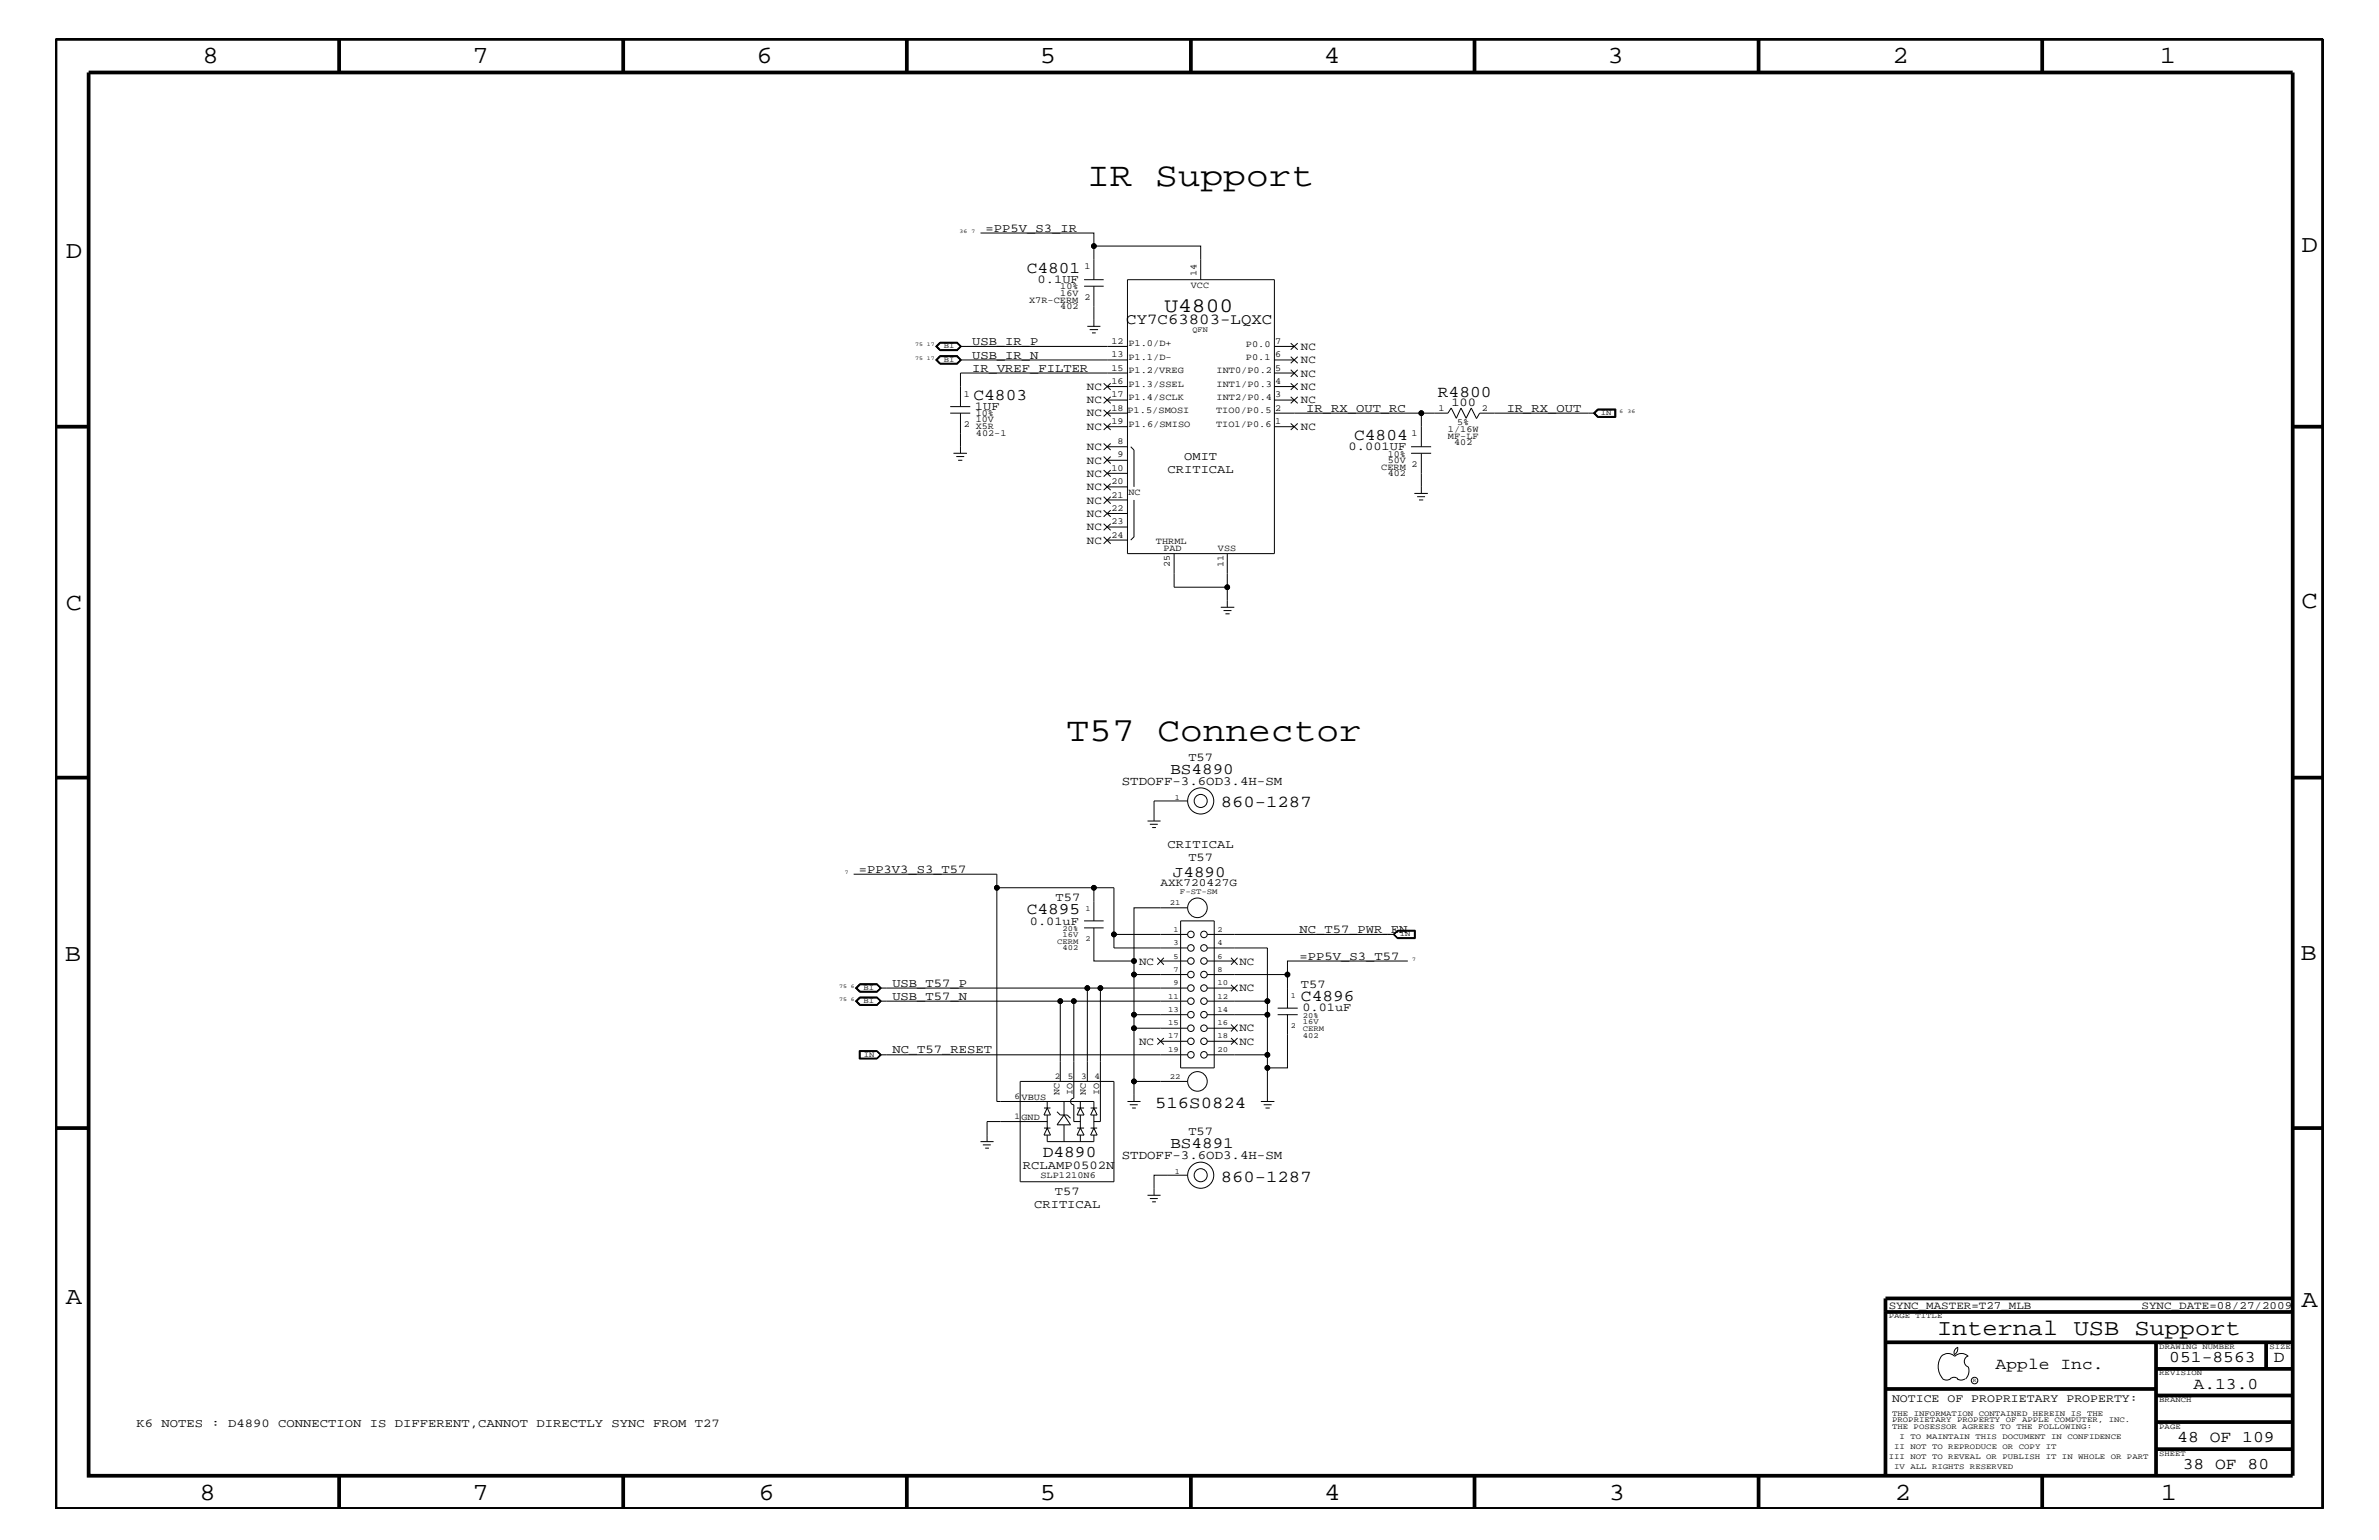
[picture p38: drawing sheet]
<svg xmlns="http://www.w3.org/2000/svg" width="432mm" height="279mm" viewBox="0 0 432 279" stroke-linecap="round" stroke-linejoin="round" font-family="sans-serif">
<defs><g id="words">
<g font-size="6.2">
<text x="197.3" y="33.7">IR Support</text>
<text x="193.6" y="134.4">T57 Connector</text>
</g>
<g font-size="4.5">
<text x="36.7" y="11.5">8</text>
<text x="85.8" y="11.5">7</text>
<text x="137.3" y="11.5">6</text>
<text x="188.7" y="11.5">5</text>
<text x="240.3" y="11.5">4</text>
<text x="291.8" y="11.5">3</text>
<text x="343.5" y="11.5">2</text>
<text x="392" y="11.5">1</text>
<text x="11.9" y="46.8">D</text>
<text x="417.7" y="45.7">D</text>
<text x="11.9" y="110.6">C</text>
<text x="417.7" y="110.3">C</text>
<text x="11.8" y="174.3">B</text>
<text x="417.6" y="174.2">B</text>
<text x="11.9" y="236.7">A</text>
<text x="417.7" y="237.1">A</text>
<text x="36.2" y="272.1">8</text>
<text x="85.8" y="272.1">7</text>
<text x="137.7" y="272.1">6</text>
<text x="188.7" y="272.1">5</text>
<text x="240.4" y="272.1">4</text>
<text x="292" y="272.1">3</text>
<text x="343.9" y="272.1">2</text>
<text x="392.2" y="272.1">1</text>
</g>
<text font-size="4.1" x="351.6" y="242.3">Internal USB Support</text>
<text font-size="3.7" x="211.4" y="56.7">U4800</text>
<g font-size="3">
<text x="186.4" y="49.6">C4801</text>
<text x="261" y="72">R4800</text>
<text x="176.7" y="72.6">C4803</text>
<text x="245.8" y="79.9">C4804</text>
<text x="221.6" y="146.5">860-1287</text>
<text x="186.4" y="165.9">C4895</text>
<text x="236.1" y="181.6">C4896</text>
<text x="209.7" y="201">516S0824</text>
<text x="189.3" y="210">D4890</text>
<text x="221.6" y="214.4">860-1287</text>
<text x="362.2" y="248.4">Apple Inc.</text>
<text x="393.7" y="247.1">051-8563</text>
<text x="398.1" y="252">A.13.0</text>
<text x="412.7" y="247.1">D</text>
<text x="395.2" y="261.6">48 OF 109</text>
<text x="396.2" y="266.6">38 OF 80</text>
</g>
<g font-size="2.9">
<text x="212.4" y="140.4">BS4890</text>
<text x="212.9" y="159.1">J4890</text>
<text x="212.4" y="208.3">BS4891</text>
</g>
<text font-size="2.8" x="204.4" y="58.9">CY7C63803-LQXC</text>
<g font-size="2.3">
<text x="203.6" y="142.4">STDOFF-3.6OD3.4H-SM</text>
<text x="203.6" y="210.3">STDOFF-3.6OD3.4H-SM</text>
</g>
<g font-size="2.2">
<text x="178.9" y="42">=PP5V_S3_IR</text>
<text x="188.3" y="51.3">0.1UF</text>
<text x="176.4" y="62.6">USB_IR_P</text>
<text x="176.4" y="65.1">USB_IR_N</text>
<text x="176.4" y="67.5">IR_VREF_FILTER</text>
<text x="177" y="74.4">1UF</text>
<text x="237.1" y="74.7">IR_RX_OUT_RC</text>
<text x="263.4" y="73.7">100</text>
<text x="273.5" y="74.7">IR_RX_OUT</text>
<text x="214.9" y="83.5">OMIT</text>
<text x="244.8" y="81.6">0.001UF</text>
<text x="211.9" y="85.9">CRITICAL</text>
<text x="215.7" y="138">T57</text>
<text x="211.9" y="153.8">CRITICAL</text>
<text x="155.9" y="158.4">=PP3V3_S3_T57</text>
<text x="215.7" y="156.2">T57</text>
<text x="186.9" y="167.8">0.01uF</text>
<text x="191.6" y="163.5">T57</text>
<text x="235.9" y="169.3">NC_T57_PWR_EN</text>
<text x="162" y="179">USB_T57_P</text>
<text x="235.9" y="174.2">=PP5V_S3_T57</text>
<text x="236.1" y="179.3">T57</text>
<text x="162" y="181.4">USB_T57_N</text>
<text x="236.4" y="183.5">0.01uF</text>
<text x="162" y="191.1">NC_T57_RESET</text>
<text x="215.7" y="205.9">T57</text>
<text x="185.7" y="212">RCLAMP0502N</text>
<text x="187.7" y="219.2">CRITICAL</text>
<text x="191.5" y="216.9">T57</text>
<text x="24.8" y="258.9">K6 NOTES : D4890 CONNECTION IS DIFFERENT,CANNOT DIRECTLY SYNC FROM T27</text>
</g>
<text font-size="2.1" x="343.4" y="254.4">NOTICE OF PROPRIETARY PROPERTY:</text>
<g font-size="2">
<text x="236.1" y="63.4">NC</text>
<text x="236.1" y="65.9">NC</text>
<text x="197.3" y="70.7">NC</text>
<text x="236.1" y="68.4">NC</text>
<text x="236.1" y="70.7">NC</text>
<text x="197.3" y="73.2">NC</text>
<text x="197.3" y="75.6">NC</text>
<text x="236.1" y="73.2">NC</text>
<text x="197.3" y="78">NC</text>
<text x="197.3" y="81.6">NC</text>
<text x="236.1" y="78">NC</text>
<text x="197.3" y="84.1">NC</text>
<text x="197.3" y="86.5">NC</text>
<text x="197.3" y="88.9">NC</text>
<text x="197.3" y="91.4">NC</text>
<text x="197.3" y="93.8">NC</text>
<text x="197.3" y="96.2">NC</text>
<text x="197.3" y="98.7">NC</text>
<text x="210.7" y="160.8">AXK720427G</text>
<text x="206.8" y="175">NC</text>
<text x="225" y="179.9">NC</text>
<text x="225" y="175">NC</text>
<text x="206.8" y="189.5">NC</text>
<text x="225" y="187.1">NC</text>
<text x="225" y="189.5">NC</text>
<text x="342.8" y="237.4">SYNC_MASTER=T27_MLB</text>
<text x="388.7" y="237.4">SYNC_DATE=08/27/2009</text>
</g>
<g font-size="1.7">
<text x="192.4" y="53.6">16V</text>
<text x="192.4" y="52.5">10%</text>
<text x="196.8" y="48.9">1</text>
<text x="216.2" y="52.2">VCC</text>
<text x="217.2" y="50.2" transform="rotate(-90 217.2 50.2)">14</text>
<text x="186.8" y="54.9">X7R-CERM</text>
<text x="192.4" y="56.1">402</text>
<text x="196.8" y="54.4">2</text>
<text x="201.8" y="62.3">12</text>
<text x="201.8" y="64.8">13</text>
<text x="204.8" y="62.9">P1.0/D+</text>
<text x="204.8" y="65.3">P1.1/D-</text>
<text x="226.1" y="63">P0.0</text>
<text x="226.1" y="65.4">P0.1</text>
<text x="231.5" y="62.3">7</text>
<text x="231.5" y="64.8">6</text>
<text x="174.9" y="72">1</text>
<text x="201.8" y="67.3">15</text>
<text x="201.8" y="69.6">16</text>
<text x="204.8" y="67.7">P1.2/VREG</text>
<text x="204.8" y="70.1">P1.3/SSEL</text>
<text x="220.8" y="67.7">INT0/P0.2</text>
<text x="220.8" y="70.1">INT1/P0.3</text>
<text x="231.5" y="67.3">5</text>
<text x="231.5" y="69.6">4</text>
<text x="174.9" y="77.4">2</text>
<text x="177.1" y="76.7">10V</text>
<text x="177.1" y="75.6">10%</text>
<text x="177.1" y="77.9">X5R</text>
<text x="201.8" y="72.1">17</text>
<text x="201.8" y="74.5">18</text>
<text x="201.8" y="76.9">19</text>
<text x="204.6" y="75">P1.5/SMOSI</text>
<text x="204.8" y="72.6">P1.4/SCLK</text>
<text x="204.8" y="77.4">P1.6/SMISO</text>
<text x="220.7" y="77.4">TIO1/P0.6</text>
<text x="220.7" y="75">TIO0/P0.5</text>
<text x="220.8" y="72.6">INT2/P0.4</text>
<text x="231.5" y="76.9">1</text>
<text x="231.5" y="74.5">2</text>
<text x="231.5" y="72.1">3</text>
<text x="261.1" y="74.6">1</text>
<text x="264.5" y="77.2">5%</text>
<text x="269" y="74.6">2</text>
<text x="177.1" y="79.1">402-1</text>
<text x="202.9" y="80.5">8</text>
<text x="202.9" y="83">9</text>
<text x="251.9" y="82.8">10%</text>
<text x="251.9" y="83.9">50V</text>
<text x="256.2" y="79.2">1</text>
<text x="262.8" y="78.3">1/16W</text>
<text x="262.8" y="79.6">MF-LF</text>
<text x="263.9" y="80.8">402</text>
<text x="201.8" y="85.4">10</text>
<text x="201.8" y="87.8">20</text>
<text x="204.8" y="89.9">NC</text>
<text x="250.7" y="85.2">CERM</text>
<text x="251.9" y="86.4">402</text>
<text x="256.2" y="84.7">2</text>
<text x="201.8" y="90.3">21</text>
<text x="201.8" y="92.7">22</text>
<text x="201.8" y="95.1">23</text>
<text x="201.8" y="97.6">24</text>
<text x="209.8" y="98.7">THRML</text>
<text x="211.2" y="99.9">PAD</text>
<text x="221.1" y="99.9">VSS</text>
<text x="212.3" y="102.9" transform="rotate(-90 212.3 102.9)">25</text>
<text x="222.1" y="102.9" transform="rotate(-90 222.1 102.9)">11</text>
<text x="185.4" y="203.2">GND</text>
<text x="185.4" y="199.6">VBUS</text>
<text x="192.3" y="198.7" transform="rotate(-90 192.3 198.7)">NC</text>
<text x="194.6" y="198.7" transform="rotate(-90 194.6 198.7)">IO</text>
<text x="197.1" y="198.7" transform="rotate(-90 197.1 198.7)">NC</text>
<text x="199.5" y="198.7" transform="rotate(-90 199.5 198.7)">IO</text>
<text x="188.8" y="213.7">SLP1210N6</text>
</g>
<g font-size="1.6">
<text x="191.4" y="195.8">2</text>
<text x="193.8" y="195.8">5</text>
<text x="196.3" y="195.8">3</text>
<text x="198.6" y="195.8">4</text>
<text x="184.1" y="199.4">6</text>
<text x="184.1" y="203.1">1</text>
</g>
<g font-size="1.4">
<text x="171.3" y="63.2">BI</text>
<text x="171.3" y="65.6">BI</text>
<text x="216.5" y="60.2">QFN</text>
<text x="290.6" y="75.4">IN</text>
<text x="213.2" y="145.1">1</text>
<text x="197" y="165.3">1</text>
<text x="212.3" y="164.2">21</text>
<text x="214.2" y="162.2">F-ST-SM</text>
<text x="191.9" y="171.2">CERM</text>
<text x="192.9" y="170">16V</text>
<text x="192.9" y="172.4">402</text>
<text x="192.9" y="168.9">20%</text>
<text x="197" y="170.7">2</text>
<text x="213" y="169">1</text>
<text x="213" y="171.5">3</text>
<text x="213" y="173.9">5</text>
<text x="221" y="173.9">6</text>
<text x="221" y="169">2</text>
<text x="221" y="171.5">4</text>
<text x="254.1" y="169.9">IN</text>
<text x="156.7" y="179.6">BI</text>
<text x="213" y="178.8">9</text>
<text x="213" y="176.3">7</text>
<text x="221" y="178.8">10</text>
<text x="221" y="176.3">8</text>
<text x="156.7" y="182.1">BI</text>
<text x="212" y="181.2">11</text>
<text x="212" y="183.6">13</text>
<text x="221" y="181.2">12</text>
<text x="221" y="183.6">14</text>
<text x="234.3" y="181">1</text>
<text x="236.5" y="184.7">20%</text>
<text x="236.5" y="185.8">16V</text>
<text x="156.8" y="191.7">IN</text>
<text x="212" y="188.4">17</text>
<text x="212" y="190.9">19</text>
<text x="212" y="186">15</text>
<text x="221" y="188.4">18</text>
<text x="221" y="190.9">20</text>
<text x="221" y="186">16</text>
<text x="234.3" y="186.5">2</text>
<text x="236.5" y="187">CERM</text>
<text x="236.5" y="188.2">402</text>
<text x="212.3" y="195.7">22</text>
<text x="213.2" y="213">1</text>
<text x="342.8" y="239.2">PAGE TITLE</text>
<text x="391.9" y="244.7">DRAWING NUMBER</text>
<text x="411.9" y="244.7">SIZE</text>
<text x="391.9" y="249.5">REVISION</text>
<text x="343.4" y="256.8">THE INFORMATION CONTAINED HEREIN IS THE</text>
<text x="391.9" y="254.4">BRANCH</text>
<text x="343.4" y="259.3">THE POSESSOR AGREES TO THE FOLLOWING:</text>
<text x="343.4" y="258">PROPRIETARY PROPERTY OF APPLE COMPUTER, INC.</text>
<text x="343.8" y="262.9">II NOT TO REPRODUCE OR COPY IT</text>
<text x="344.8" y="261.1">I TO MAINTAIN THIS DOCUMENT IN CONFIDENCE</text>
<text x="391.9" y="259.3">PAGE</text>
<text x="342.8" y="264.7">III NOT TO REVEAL OR PUBLISH IT IN WHOLE OR PART</text>
<text x="343.8" y="266.6">IV ALL RIGHTS RESERVED</text>
<text x="391.9" y="264.1">SHEET</text>
</g>
<g font-size="1">
<text x="174.2" y="42.3">36</text>
<text x="176.4" y="42.3">7</text>
<text x="166.1" y="62.9">75 17</text>
<text x="166.1" y="65.3">75 17</text>
<text x="294" y="75">6</text>
<text x="295.4" y="75">36</text>
<text x="153.3" y="158.6">7</text>
<text x="152.3" y="179.3">75 6</text>
<text x="256.3" y="174.4">7</text>
<text x="152.3" y="181.6">75 6</text>
<text x="358.1" y="250.7">R</text>
</g>
</g></defs>
<g fill="none" stroke="#000" stroke-width=".18">
<path d="M178 42.3h20.5v8.4M196.8 50.7h3.5M196.8 51.9h3.5M197.4 59.2h2.3M197.8 59.8h1.5M198.5 44.6h19.4v6.1M198.5 51.9v7.3M204.6 50.7h26.7v49.7h-26.7zM169.8 62.9l.8-.8h3.1l.8 .8-.8 .7h-3.1zM169.8 65.3l.8-.8h3.1l.8 .8-.8 .8h-3.1zM170.6 62.2h3.1l.6 .7M170.6 62.2h3.1l.7 .7-.7 .6h-3.1"/>
<path d="M170.6 62.2l-.7 .7 .7 .6M170.6 62.2l-.6 .7 .6 .6M170.6 64.5h3.1l.7 .8-.7 .7h-3.1M170.6 64.5l-.7 .8 .7 .7M172.5 75h3.6M172.5 73.8h3.6M174.3 62.9l-.6 .5h-3l-.6-.5 .6-.6h3l.6 .6h30.3M174.3 62.9l-.6 .6h-3.1M174.3 65.3l-.6 .6h-3l-.6-.6 .6-.6h3l.6 .6h30.3M174.3 65.3l-.6-.7h-3.1l-.6 .7 .6 .7M174.3 65.3l-.6 .7h-3.1M174.3 75v7.2"/>
<path d="M198.2 60.4h.7M200.3 69.5l1.3 1.2M200.3 72l1.3 1.2M200.3 74.4l1.3 1.2M200.3 76.8l1.3 1.2M201 75h3.6M201 72.6h3.6M201 70.1h3.6M201 77.4h3.6M201.6 69.5l-1.3 1.2M201.6 72l-1.3 1.2M201.6 74.4l-1.3 1.2"/>
<path d="M201.6 76.8l-1.3 1.2M204.6 67.7h-30.3v6.1M231.3 75h26.7M231.3 72.6h3.7M231.3 70.1h3.7M231.3 67.7h3.7M231.3 65.3h3.7M231.3 62.9h3.7M231.3 77.4h3.7M234.3 62.3l1.2 1.1M234.3 64.7l1.2 1.2M234.3 67.1l1.2 1.3"/>
<path d="M234.3 69.5l1.2 1.2M234.3 72l1.2 1.2M234.3 76.8l1.2 1.2M235.5 62.3l-1.2 1.1M235.5 64.7l-1.2 1.2M235.5 67.1l-1.2 1.3M235.5 69.5l-1.2 1.2M235.5 72l-1.2 1.2M235.5 76.8l-1.2 1.2M268 75.9l-1-1.9-.9 1.9-.9-1.9-.9 1.9-.9-1.9-.6 1h-4.8v6.1M289.2 75l.8-.8h3.3v1.5h-3.3zM289.4 75l.7-.6h3v1.2h-3z"/>
<path d="M289.5 75h-20.9l-.6 1M290 75.7l-.7-.7 .7-.7h3.2v1.4M290.1 74.4l-.6 .6 .6 .6h3M173.1 82.2h2.4M173.6 82.8h1.4M173.9 83.5h.8M200.3 80.5l1.3 1.1M200.3 82.8l1.3 1.3M200.3 85.3l1.3 1.2M200.3 87.7l1.3 1.2M200.3 90.1l1.3 1.3M200.3 92.6l1.3 1.2"/>
<path d="M200.3 95l1.3 1.2M200.3 97.4l1.3 1.3M201 83.5h3.6M201 90.7h3.6M201 93.2h3.6M201 95.6h3.6M201 98h3.6M201 88.3h3.6M201 85.9h3.6M201 81.1h3.6M201.6 80.5l-1.3 1.1M201.6 82.8l-1.3 1.3"/>
<path d="M201.6 85.3l-1.3 1.2M201.6 87.7l-1.3 1.2M201.6 90.1l-1.3 1.3M201.6 92.6l-1.3 1.2M201.6 95l-1.3 1.2M201.6 97.4l-1.3 1.3M205.2 81.1l.6 .5v6.7M205.8 90.7v6.7l-.6 .6M256.1 82.2h3.7M256.1 81.1h3.7M256.7 89.5h2.5M257.2 90.1h1.5"/>
<path d="M257.6 90.7h.7M258 82.2v7.3M213.1 100.4v6.1h9.7M221.6 110.2h2.4M222.1 110.8h1.4M222.4 111.4h.8M222.8 100.4v9.8M154.9 158.6h26v2.5h17.6M208.3 149h2.4M208.7 149.5h1.4M209.1 150.1h.7M215.5 145.3h-6v3.7"/>
<path d="M155.4 179.3l.7-.7h3.1l.7 .7-.7 .6h-3.1zM156 178.5h3.2l.7 .8M156 178.5l-.6 .8 .6 .6h3.2l.7-.6M156 178.5l-.7 .8 .7 .7h3.2l.7-.7M159.8 179.3l-.6 .6h-3.1M180.9 161.1v38.7h17.6M196.8 168.3h3.5M196.8 167.1h3.5M197.4 179.3h-37.6l-.6-.6h-3.1l-.6 .6 .6 .6M198.5 168.3v6.1h7.3v2.4M198.5 167.1v-6h3.7v8.4M199.7 179.3v24.2h-1.2"/>
<path d="M210.1 173.8l1.1 1.2M210.7 174.4h4.8M211.2 173.8l-1.1 1.2M214.3 167.1h6.1v26.6h-6.1zM215.5 176.8h-9.7v7.3M215.5 164.7h-9.7v9.7M215.5 169.5h-13.3v2.5h13.3M215.5 179.3h-18.1v16.9M219.1 172h10.9v9.6M219.1 169.5h34M219.1 174.4h4.9M219.1 179.3h4.9"/>
<path d="M219.1 176.8h14.6M223.4 178.7l1.2 1.2M223.4 173.8l1.2 1.2M224.6 178.7l-1.2 1.2M224.6 173.8l-1.2 1.2M253.7 168.9h3v1.2h-3l-.6-.6zM253.7 168.9h3.1v1.3h-3.1l-.7-.7zM253.7 168.8h3.2v1.5h-3.2l-.8-.8zM255.5 174.4h-21.8v8.5M155.4 181.6l.7-.6h3.1l.7 .6-.7 .7h-3.1zM156 190.6h3.2l.7 .8-.7 .7h-3.2zM156.1 181h3.1l.6 .6h32.6v14.6"/>
<path d="M156.1 181l-.6 .6 .6 .6h3.1l.6-.6M156.1 190.8h3.1l.6 .6-.6 .6h-3.1zM159.2 190.7l.7 .7-.7 .7M159.2 190.7h-3.2v1.4h3.2M159.2 190.7l.7 .7M159.8 191.4h55.7M159.9 181.6l-.7-.6h-3.2l-.6 .6 .6 .8M159.9 181.6l-.7 .8h-3.2M159.9 181.6l-.7-.7h-3.2l-.7 .7 .7 .8M159.9 191.4l-.7 .7M185.2 196.2h17v18.2h-17zM190.1 199.8v1.2l.6 1.3h-1.2l.6-1.3"/>
<path d="M192.4 181.6h2.5v17.6a.59 .59 0 0 0-.6 .6 .59 .59 0 0 0 .6 .6v3.1h1.2M193.1 199.8v2.5M194.9 181.6h20.6M196.1 199.8v1.2M198.5 199.8h.1M198.5 199.8v1.2M204.6 199.8h2.4M205.8 196.2v3.6M210.1 188.3l1.1 1.2M210.7 188.9h4.8M211.2 188.3l-1.1 1.2M215.5 186.5h-9.7v9.7h9.7"/>
<path d="M215.5 184.1h-9.7v2.4M219.1 191.4h10.9v2.3M219.1 184.1h10.9v7.3M219.1 181.6h10.9v2.5M219.1 188.9h4.9M219.1 186.5h4.9M223.4 185.9l1.2 1.2M223.4 188.3l1.2 1.2M224.6 185.9l-1.2 1.2M224.6 188.3l-1.2 1.2M228.9 199.8h2.4M231.9 184.1h3.6"/>
<path d="M231.9 182.9h3.6M233.7 184.1v9.6h-3.7v6.1M178 207.1h2.3M178.4 207.7h1.4M178.8 208.3h.7M189.5 201h1.2M189.5 204.7h1.2M190.1 204.7l.6 1.2h-1.2zM190.1 205.9v1.2h8.4v-1.2M190.1 203.5h-10.9v3.6M190.1 202.3v2.4M191.9 201.7l.5 .6h1.3l.6 .6"/>
<path d="M193.1 202.3l1.2 1.8h-2.4zM193.1 204.1v3M195.5 201h1.3M195.5 204.7h1.3M196.1 204.7l.7 1.2h-1.3zM196.1 201l.7 1.3h-1.3zM196.1 202.3v2.4M196.1 205.9v1.2M198 201h1.1M198 204.7h1.1M198.5 202.3v2.4M198.5 201l.6 1.3h-1.1z"/>
<path d="M198.5 204.7l.6 1.2h-1.1zM205.1 200.4h1.4M205.5 201h.7M208.3 216.9h2.4M208.7 217.5h1.4M209.1 218h.7M215.5 213.2h-6v3.7M229.4 200.4h1.4M229.7 201h.8M352.3 246.1a1.69 1.69 0 0 1 2.5 0 1.72 1.72 0 0 1 2.4 0M352.4 246a3.2 3.2 0 0 0 .4 4.3l.8 .1 .4-.2M354 250.2l.7-.3 .7 .3"/>
<path d="M355.2 250.2l.7 .2 .7-.2M355.3 244.4v.3a1.18 1.18 0 0 1-.6 1.1M355.4 244.4a.99 .99 0 0 0-.6 1.4M357.2 246a1.04 1.04 0 0 0-.7 1 1.04 1.04 0 0 0 .7 1M357.3 248l.1 .7a2.11 2.11 0 0 1-.6 1.5"/>
<circle cx="198.5" cy="44.6" r=".42"/>
<circle cx="258" cy="75" r=".42"/>
<circle cx="222.8" cy="106.5" r=".42"/>
<circle cx="217.9" cy="145.3" r="2.37"/>
<circle cx="217.9" cy="145.3" r="1.19"/>
<circle cx="180.9" cy="161.1" r=".42"/>
<circle cx="197.4" cy="179.3" r=".42"/>
<circle cx="198.5" cy="161.1" r=".42"/>
<circle cx="199.7" cy="179.3" r=".42"/>
<circle cx="202.2" cy="169.5" r=".42"/>
<circle cx="205.8" cy="174.4" r=".42"/>
<circle cx="205.8" cy="176.8" r=".42"/>
<circle cx="216.2" cy="176.8" r=".59"/>
<circle cx="216.2" cy="172" r=".59"/>
<circle cx="216.2" cy="179.3" r=".59"/>
<circle cx="216.2" cy="169.5" r=".59"/>
<circle cx="216.2" cy="174.4" r=".59"/>
<circle cx="217.3" cy="164.7" r="1.78"/>
<circle cx="218.5" cy="176.8" r=".59"/>
<circle cx="218.5" cy="172" r=".59"/>
<circle cx="218.5" cy="179.3" r=".59"/>
<circle cx="218.5" cy="169.5" r=".59"/>
<circle cx="218.5" cy="174.4" r=".59"/>
<circle cx="233.7" cy="176.8" r=".42"/>
<circle cx="192.4" cy="181.6" r=".42"/>
<circle cx="194.9" cy="181.6" r=".42"/>
<circle cx="205.8" cy="196.2" r=".42"/>
<circle cx="205.8" cy="184.1" r=".42"/>
<circle cx="205.8" cy="186.5" r=".42"/>
<circle cx="216.2" cy="188.9" r=".59"/>
<circle cx="216.2" cy="181.6" r=".59"/>
<circle cx="216.2" cy="191.4" r=".59"/>
<circle cx="216.2" cy="186.5" r=".59"/>
<circle cx="216.2" cy="184.1" r=".59"/>
<circle cx="217.3" cy="196.2" r="1.78"/>
<circle cx="218.5" cy="191.4" r=".59"/>
<circle cx="218.5" cy="181.6" r=".59"/>
<circle cx="218.5" cy="186.5" r=".59"/>
<circle cx="218.5" cy="188.9" r=".59"/>
<circle cx="218.5" cy="184.1" r=".59"/>
<circle cx="230" cy="191.4" r=".42"/>
<circle cx="230" cy="184.1" r=".42"/>
<circle cx="230" cy="181.6" r=".42"/>
<circle cx="230" cy="193.7" r=".42"/>
<circle cx="217.9" cy="213.2" r="2.37"/>
<circle cx="217.9" cy="213.2" r="1.19"/>
<circle cx="358.4" cy="250.5" r=".59"/>
</g>
<g fill="none" stroke="#000" stroke-width=".68" stroke-linecap="butt">
<path d="M10.1 7.1h411.5v266.7h-411.5zM16.1 13.2h400v254.5h-400zM61.6 7.1v6.1M113.1 7.1v6.1M164.6 7.1v6.1M216.2 7.1v6.1M267.6 7.1v6.1M319.2 7.1v6.1M370.7 7.1v6.1M10.1 77.4h6M416.1 77.4h5.5M10.1 141.1h6"/>
<path d="M416.1 141.1h5.5M10.1 204.7h6M416.1 204.7h5.5M342.2 238h73.9M416.1 235.6h-73.9v32.1M342.2 243.5h73.9M342.2 252h49.1M391.3 243.5v24.2M391.3 258h24.8M391.3 253.2h24.8M391.3 248.4h24.8M411.3 243.5v4.9"/>
<path d="M61.6 267.7v6.1M113.1 267.7v6.1M164.6 267.7v6.1M216.2 268v5.8M267.6 267.7v6.1M319.2 267.7v6.1M370.7 267.7v6.1M391.3 262.9h24.8"/>
</g>
<g fill="#000">
<circle cx="198.5" cy="44.6" r=".42"/>
<circle cx="258" cy="75" r=".42"/>
<circle cx="222.8" cy="106.5" r=".42"/>
<circle cx="180.9" cy="161.1" r=".42"/>
<circle cx="197.4" cy="179.3" r=".42"/>
<circle cx="198.5" cy="161.1" r=".42"/>
<circle cx="199.7" cy="179.3" r=".42"/>
<circle cx="202.2" cy="169.5" r=".42"/>
<circle cx="205.8" cy="174.4" r=".42"/>
<circle cx="205.8" cy="176.8" r=".42"/>
<circle cx="233.7" cy="176.8" r=".42"/>
<circle cx="192.4" cy="181.6" r=".42"/>
<circle cx="194.9" cy="181.6" r=".42"/>
<circle cx="205.8" cy="196.2" r=".42"/>
<circle cx="205.8" cy="184.1" r=".42"/>
<circle cx="205.8" cy="186.5" r=".42"/>
<circle cx="230" cy="191.4" r=".42"/>
<circle cx="230" cy="184.1" r=".42"/>
<circle cx="230" cy="181.6" r=".42"/>
<circle cx="230" cy="193.7" r=".42"/>
</g>
<use href="#words"/>
</svg>
